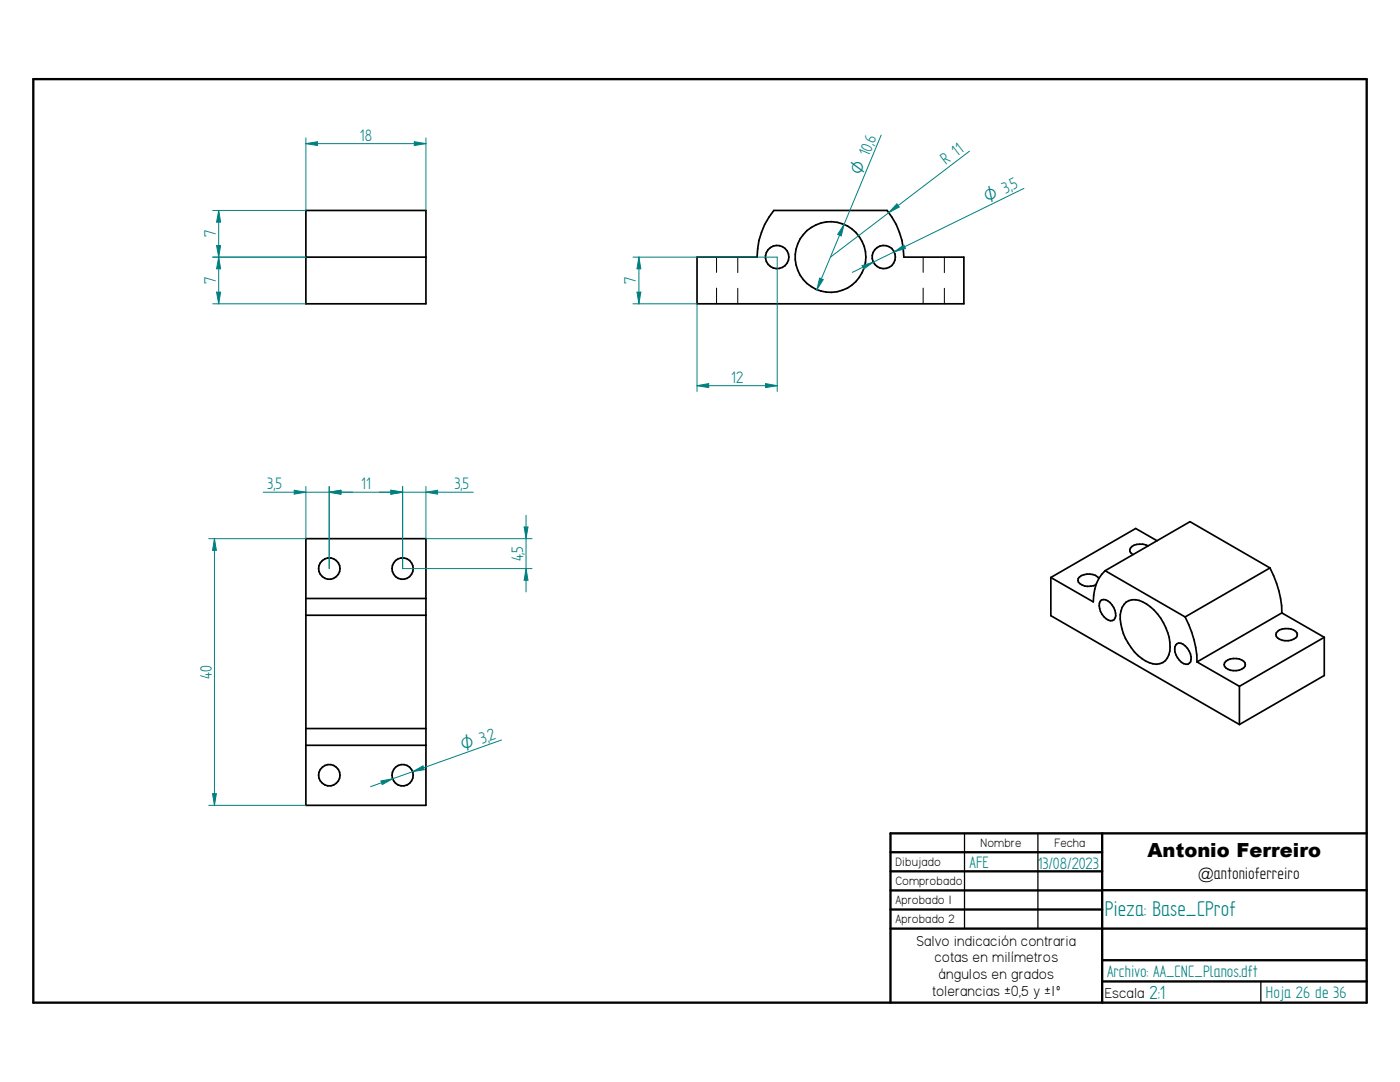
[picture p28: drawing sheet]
<svg xmlns="http://www.w3.org/2000/svg" width="279mm" height="216mm" viewBox="0 0 279 216" stroke-linecap="round" stroke-linejoin="round" font-family="sans-serif">
<defs><g id="words">
<text font-size="4.8" fill="#008080" x="220.5" y="182.8">Pieza: Base_CProf</text>
<text font-size="4.3" fill="#008080" x="229.4" y="199.3">2:1</text>
<text font-size="3.9" x="229" y="171">Antonio Ferreiro</text>
<g font-size="3.7" fill="#008080">
<text x="71.8" y="28.1">18</text>
<text x="174.5" y="28.8" transform="rotate(-67 174.5 28.8)">6</text>
<text x="188.8" y="33" transform="rotate(-37 188.8 33)">R 1</text>
<text x="202.2" y="38" transform="rotate(-26 202.2 38)">5</text>
<text x="43.1" y="47.4" transform="rotate(-90 43.1 47.4)">7</text>
<text x="43.1" y="56.7" transform="rotate(-90 43.1 56.7)">7</text>
<text x="126.9" y="56.7" transform="rotate(-90 126.9 56.7)">7</text>
<text x="145.9" y="76.4">12</text>
<text x="53.3" y="97.6">3,5</text>
<text x="72.1" y="97.6">11</text>
<text x="90.7" y="97.6">3,5</text>
<text x="104.4" y="112" transform="rotate(-90 104.4 112)">4,5</text>
<text x="42.2" y="135.5" transform="rotate(-90 42.2 135.5)">40</text>
<text x="97.8" y="147.9" transform="rotate(-20 97.8 147.9)">2</text>
<text x="193.5" y="173.1">AFE</text>
<text x="207.1" y="173.4">1</text>
<text x="208.1" y="173.4">3/08/2023</text>
<text x="220.9" y="194.9">Archivo: AA_CNC_Planos.dft</text>
<text x="252.6" y="199.1">Hoja 26 de 36</text>
</g>
<text font-size="3.7" x="239.1" y="175.4">@antonioferreiro</text>
<g font-size="3.6" fill="#008080">
<text x="171.9" y="35.1" transform="rotate(-67 171.9 35.1)">O 10,</text>
<text x="197.1" y="40.5" transform="rotate(-26 197.1 40.5)">O 3,</text>
<text x="92.5" y="149.8" transform="rotate(-20 92.5 149.8)">O 3,</text>
</g>
<g font-size="3.3">
<text x="182.9" y="188.7">Salvo indicación contraria</text>
<text x="186.5" y="192">cotas en milímetros</text>
<text x="187.3" y="195.4">ángulos en grados</text>
<text x="186" y="198.7">tolerancias ±0,5 y ±1º</text>
<text x="220.5" y="199.2">Escala</text>
</g>
<g font-size="2.7">
<text x="178.7" y="172.8">Dibujado</text>
<text x="195.7" y="169">Nombre</text>
<text x="210.4" y="169">Fecha</text>
<text x="178.7" y="176.6">Comprobado</text>
<text x="178.7" y="180.4">Aprobado 1</text>
<text x="178.7" y="184.2">Aprobado 2</text>
</g>
</g></defs>
<path d="M6.6 15.8h266.2v184.3h-266.2zM177.7 170.1h42.3M177.7 173.9h42.3M177.7 177.7h42.3M220 166.3v33.8M220 177.6h52.8M272.8 166.3h-95.1v33.8M177.7 181.5h42.3M177.7 185.3h95.1M220 191.6h52.8M220 195.8h52.8" fill="none" stroke="#000" stroke-width=".47"/>
<path d="M192.5 166.3v19M207.1 166.3v19M251.6 195.8v4.3" fill="none" stroke="#000" stroke-width=".25"/>
<g fill="none" stroke="#000" stroke-width=".34">
<path d="M61 42h24v18.6h-24zM61 51.3h24M139.1 51.3h12a15 15 0 0 1 3.3-9.3h22.6a15 15 0 0 1 3.4 9.3h12v9.3h-53.3zM61 107.5h24v53.2h-24zM61 119.4h24M209.7 115.2v7.7l37.7 21.7M219.3 115.4a2.84 2.84 0 0 0-4.1 0 .98 .98 0 0 0 .7 1.3 3.1 3.1 0 0 0 2.8 0M219.6 120a1.5 1.5 0 0 1 2.3 .7 2.53 2.53 0 0 1 .4 3 1.81 1.81 0 0 1-2.4-1.1 2.85 2.85 0 0 1-.3-2.6zM220.6 113.9a8 8 0 0 0-2.4 6.2l-8.5-4.9M220.6 113.9l15.9 9.2M229.1 108.9a3.1 3.1 0 0 0-3.5 .5 .87 .87 0 0 0 .5 1.3M230.9 107.9l-4.2-2.4-17 9.7"/>
<path d="M253.4 113.3a19.8 19.8 0 0 1 2.4 9M253.4 113.3l-15.9-9.2-16.9 9.8M253.4 113.3l-16.9 9.8M61 122.8h24M224.7 120.1a3.6 3.6 0 0 1 4.1 .4 10.7 10.7 0 0 1 4.7 9.4 2.77 2.77 0 0 1-4.1 2.3 10.7 10.7 0 0 1-5.8-9.5 3.6 3.6 0 0 1 1.1-2.6zM234.7 128.7a.99 .99 0 0 1 1.4-.1 3.4 3.4 0 0 1 1.5 3.4 1.31 1.31 0 0 1-2.2-.3 2.72 2.72 0 0 1-.7-3zM236.5 123.1a19.8 19.8 0 0 1 2.4 9M238.9 132.1l8.5 4.8M244.6 132a2.92 2.92 0 0 1 3.9 .2 1.42 1.42 0 0 1-1.8 1.6 2.05 2.05 0 0 1-2.4-1.2zM247.4 136.9v7.7M255 126a2.97 2.97 0 0 1 3.8 .3 .93 .93 0 0 1-.7 1.3 2.96 2.96 0 0 1-3.4-.6v-.7zM255.8 122.3l-16.9 9.8"/>
<path d="M255.8 122.3l8.5 4.9M264.3 127.2v7.6l-16.9 9.8M264.3 127.2l-16.9 9.7M61 148.7h24M61 145.4h24"/>
<circle cx="155.1" cy="51.3" r="2.32"/>
<circle cx="165.8" cy="51.3" r="7.1"/>
<circle cx="176.4" cy="51.3" r="2.31"/>
<circle cx="65.7" cy="113.5" r="2.13"/>
<circle cx="80.3" cy="113.5" r="2.13"/>
<circle cx="65.7" cy="154.7" r="2.13"/>
<circle cx="80.3" cy="154.7" r="2.13"/>
</g>
<path d="M143 51.3v3.1M143 57.5v3.1M147.2 51.3v3.1M147.2 57.5v3.1M184.2 51.3v3.1M184.2 57.5v3.1M188.5 51.3v3.1M188.5 57.5v3.1" fill="none" stroke="#000" stroke-width=".2"/>
<path d="M42.5 51.3h18.5M42.5 42h18.5M43.2 49h.8l-.4 2.3z" fill="none" stroke="#008080" stroke-width=".2"/>
<path d="M43.2 49h.8l-.4 2.3z" fill="#008080"/>
<path d="M43.6 42l.4 2.3h-.8z" fill="none" stroke="#008080" stroke-width=".2"/>
<path d="M43.6 42l.4 2.3h-.8z" fill="#008080"/>
<path d="M42.5 51.3h18.5M43.2 58.3h.8l-.4 2.3zM43.6 42v9.3M42.5 60.6h18.5" fill="none" stroke="#008080" stroke-width=".2"/>
<path d="M43.2 58.3h.8l-.4 2.3z" fill="#008080"/>
<path d="M43.6 51.3l.4 2.3h-.8z" fill="none" stroke="#008080" stroke-width=".2"/>
<path d="M43.6 51.3l.4 2.3h-.8z" fill="#008080"/>
<path d="M61 27.5v14.5M82.7 28.3l2.3 .4-2.3 .3zM85 27.5v14.5M43.6 51.3v9.3" fill="none" stroke="#008080" stroke-width=".2"/>
<path d="M82.7 28.3l2.3 .4-2.3 .3z" fill="#008080"/>
<path d="M61 28.7l2.4-.4v.7z" fill="none" stroke="#008080" stroke-width=".2"/>
<path d="M61 28.7l2.4-.4v.7z" fill="#008080"/>
<path d="M61 28.7h24M58.7 97.8l2.3 .4-2.3 .4zM61 97.1v10.4M65.7 97.1v16.4" fill="none" stroke="#008080" stroke-width=".2"/>
<path d="M58.7 97.8l2.3 .4-2.3 .4z" fill="#008080"/>
<path d="M65.7 98.2l2.3-.4v.8z" fill="none" stroke="#008080" stroke-width=".2"/>
<path d="M65.7 98.2l2.3-.4v.8z" fill="#008080"/>
<path d="M52.5 98.2h17.9M65.7 97.1v16.4M65.7 98.2l2.3-.4v.8zM80.3 97.1v16.4" fill="none" stroke="#008080" stroke-width=".2"/>
<path d="M65.7 98.2l2.3-.4v.8z" fill="#008080"/>
<path d="M78 97.8l2.3 .4-2.3 .4z" fill="none" stroke="#008080" stroke-width=".2"/>
<path d="M78 97.8l2.3 .4-2.3 .4z" fill="#008080"/>
<path d="M65.7 98.2h14.6M78 97.8l2.3 .4-2.3 .4zM80.3 97.1v16.4M85 97.1v10.4" fill="none" stroke="#008080" stroke-width=".2"/>
<path d="M78 97.8l2.3 .4-2.3 .4z" fill="#008080"/>
<path d="M85 98.2l2.3-.4v.8z" fill="none" stroke="#008080" stroke-width=".2"/>
<path d="M85 98.2l2.3-.4v.8z" fill="#008080"/>
<path d="M75.7 98.2h18.7M80.3 113.5h25.9M85 107.5h21.2M105 113.5l.4 2.3h-.8z" fill="none" stroke="#008080" stroke-width=".2"/>
<path d="M105 113.5l.4 2.3h-.8z" fill="#008080"/>
<path d="M104.6 105.2h.8l-.4 2.3z" fill="none" stroke="#008080" stroke-width=".2"/>
<path d="M104.6 105.2h.8l-.4 2.3z" fill="#008080"/>
<path d="M41.7 107.5h19.3M42.8 107.5l.4 2.3h-.8zM105 102.8v15.3M41.7 160.7h19.3" fill="none" stroke="#008080" stroke-width=".2"/>
<path d="M42.8 107.5l.4 2.3h-.8z" fill="#008080"/>
<path d="M42.4 158.4h.8l-.4 2.3z" fill="none" stroke="#008080" stroke-width=".2"/>
<path d="M42.4 158.4h.8l-.4 2.3z" fill="#008080"/>
<path d="M42.8 107.5v53.2M76 155.8l2.4-.4-2.1 1.1zM100.1 147.7l-26.1 9.3" fill="none" stroke="#008080" stroke-width=".2"/>
<path d="M76 155.8l2.4-.4-2.1 1.1z" fill="#008080"/>
<path d="M82.4 154l2-1.2 .3 .8z" fill="none" stroke="#008080" stroke-width=".2"/>
<path d="M82.4 154l2-1.2 .3 .8z" fill="#008080"/>
<path d="M175.9 27l-12.9 30.8M163.6 55.5l.7 .3-1.3 2z" fill="none" stroke="#008080" stroke-width=".2"/>
<path d="M163.6 55.5l.7 .3-1.3 2z" fill="#008080"/>
<path d="M168.4 44.8l-.5 2.3-.7-.3z" fill="none" stroke="#008080" stroke-width=".2"/>
<path d="M168.4 44.8l-.5 2.3-.7-.3z" fill="#008080"/>
<path d="M204.3 37.6l-34.2 16.8M172 53l2.3-.7-1.9 1.4z" fill="none" stroke="#008080" stroke-width=".2"/>
<path d="M172 53l2.3-.7-1.9 1.4z" fill="#008080"/>
<path d="M178.5 50.2l1.9-1.3 .3 .7z" fill="none" stroke="#008080" stroke-width=".2"/>
<path d="M178.5 50.2l1.9-1.3 .3 .7z" fill="#008080"/>
<path d="M193.5 30.2l-27.8 21.1M179 40.7l.5 .6-2.1 1.1z" fill="none" stroke="#008080" stroke-width=".2"/>
<path d="M179 40.7l.5 .6-2.1 1.1z" fill="#008080"/>
<path d="M155.1 51.3v26.8M139.1 60.6v17.5M139.1 77l2.3-.5v.8z" fill="none" stroke="#008080" stroke-width=".2"/>
<path d="M139.1 77l2.3-.5v.8z" fill="#008080"/>
<path d="M152.8 76.5l2.3 .5-2.3 .3z" fill="none" stroke="#008080" stroke-width=".2"/>
<path d="M152.8 76.5l2.3 .5-2.3 .3z" fill="#008080"/>
<path d="M126.3 51.3h28.8M127.1 58.3h.8l-.4 2.3zM126.3 60.6h12.8M139.1 77h16" fill="none" stroke="#008080" stroke-width=".2"/>
<path d="M127.1 58.3h.8l-.4 2.3z" fill="#008080"/>
<path d="M127.5 51.3l.4 2.3h-.8z" fill="none" stroke="#008080" stroke-width=".2"/>
<path d="M127.5 51.3l.4 2.3h-.8z" fill="#008080"/>
<path d="M127.5 51.3v9.3" fill="none" stroke="#008080" stroke-width=".2"/>
<use href="#words"/>
</svg>
